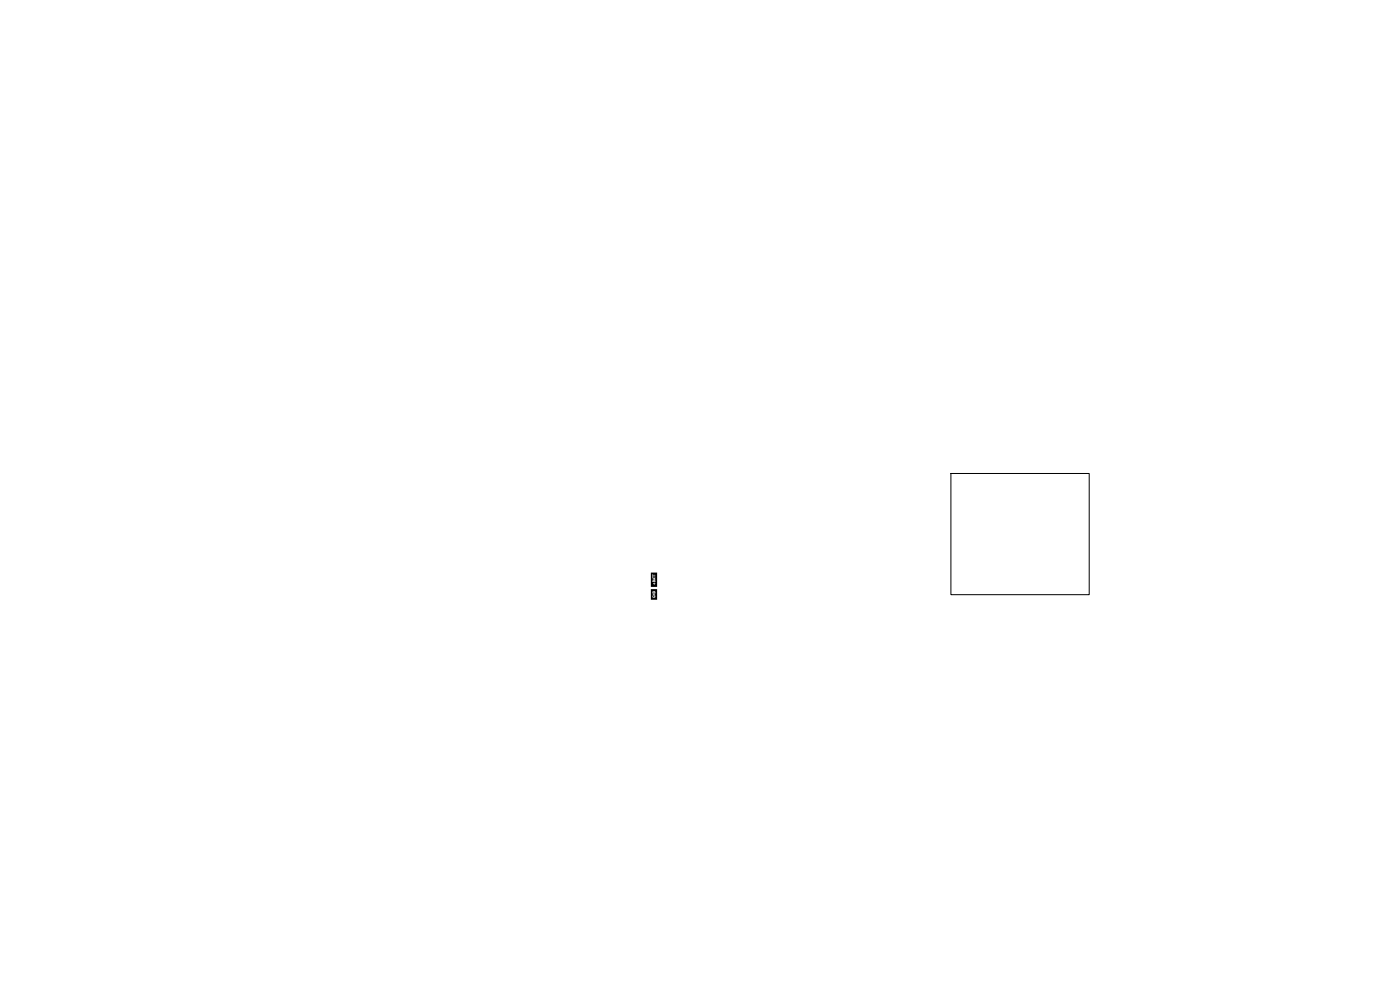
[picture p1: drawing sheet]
<svg xmlns="http://www.w3.org/2000/svg" width="297mm" height="210mm" viewBox="0 0 297 210" stroke-linecap="round" stroke-linejoin="round" font-family="sans-serif">
<path d="M138.6 123.2v.1zM138.5 125.6l.3-.1 .1 .2zM138.8 123.2l.1 .1zM138.1 121.5h1.3v3h-1.3v-.7l.6 .1 .1 .2 .2-.3-.2-.2-.1 .2h-.6v-.6h.3l.1 .3 .5-.1-.1-.4-.8 .2v-.4l.9 .2-.1-.3 .1-.1-.9 .2v-.4h.3l.1 .2v-.1l.5-.1-.5-.1v-.2l.5-.1h-.5v-.2l-.1 .6h-.3zM138.1 125h1.3v2.2h-1.3v-.6l.7 .2 .2-.2-.1-.2h-.2v.2l.1-.1a.16 .16 0 0 1-.2 .2 .16 .16 0 0 1-.1-.3l-.1 .2h-.3v-.4l.9 .1-.3-.1 .3-.3h-.6l.3 .1-.3 .2h-.3v-.5l.9 .1v-.3l-.4-.1-.2 .3h-.3z" fill="#000"/>
<g fill="#fff" stroke="#fff" stroke-width=".21">
<circle cx="229.1" cy="110.3" r=".5"/>
<circle cx="229.1" cy="112.8" r=".5"/>
<circle cx="229.1" cy="115.3" r=".5"/>
<circle cx="204.1" cy="111.8" r=".4"/>
<circle cx="212" cy="103.9" r=".4"/>
<circle cx="214" cy="103.9" r=".4"/>
<circle cx="221.9" cy="111.8" r=".4"/>
<circle cx="221.9" cy="113.8" r=".4"/>
<circle cx="204.1" cy="113.8" r=".4"/>
</g>
<path d="M201.7 100.4h29.4v25.8h-29.4z" fill="none" stroke="#000" stroke-width=".21"/>
</svg>
